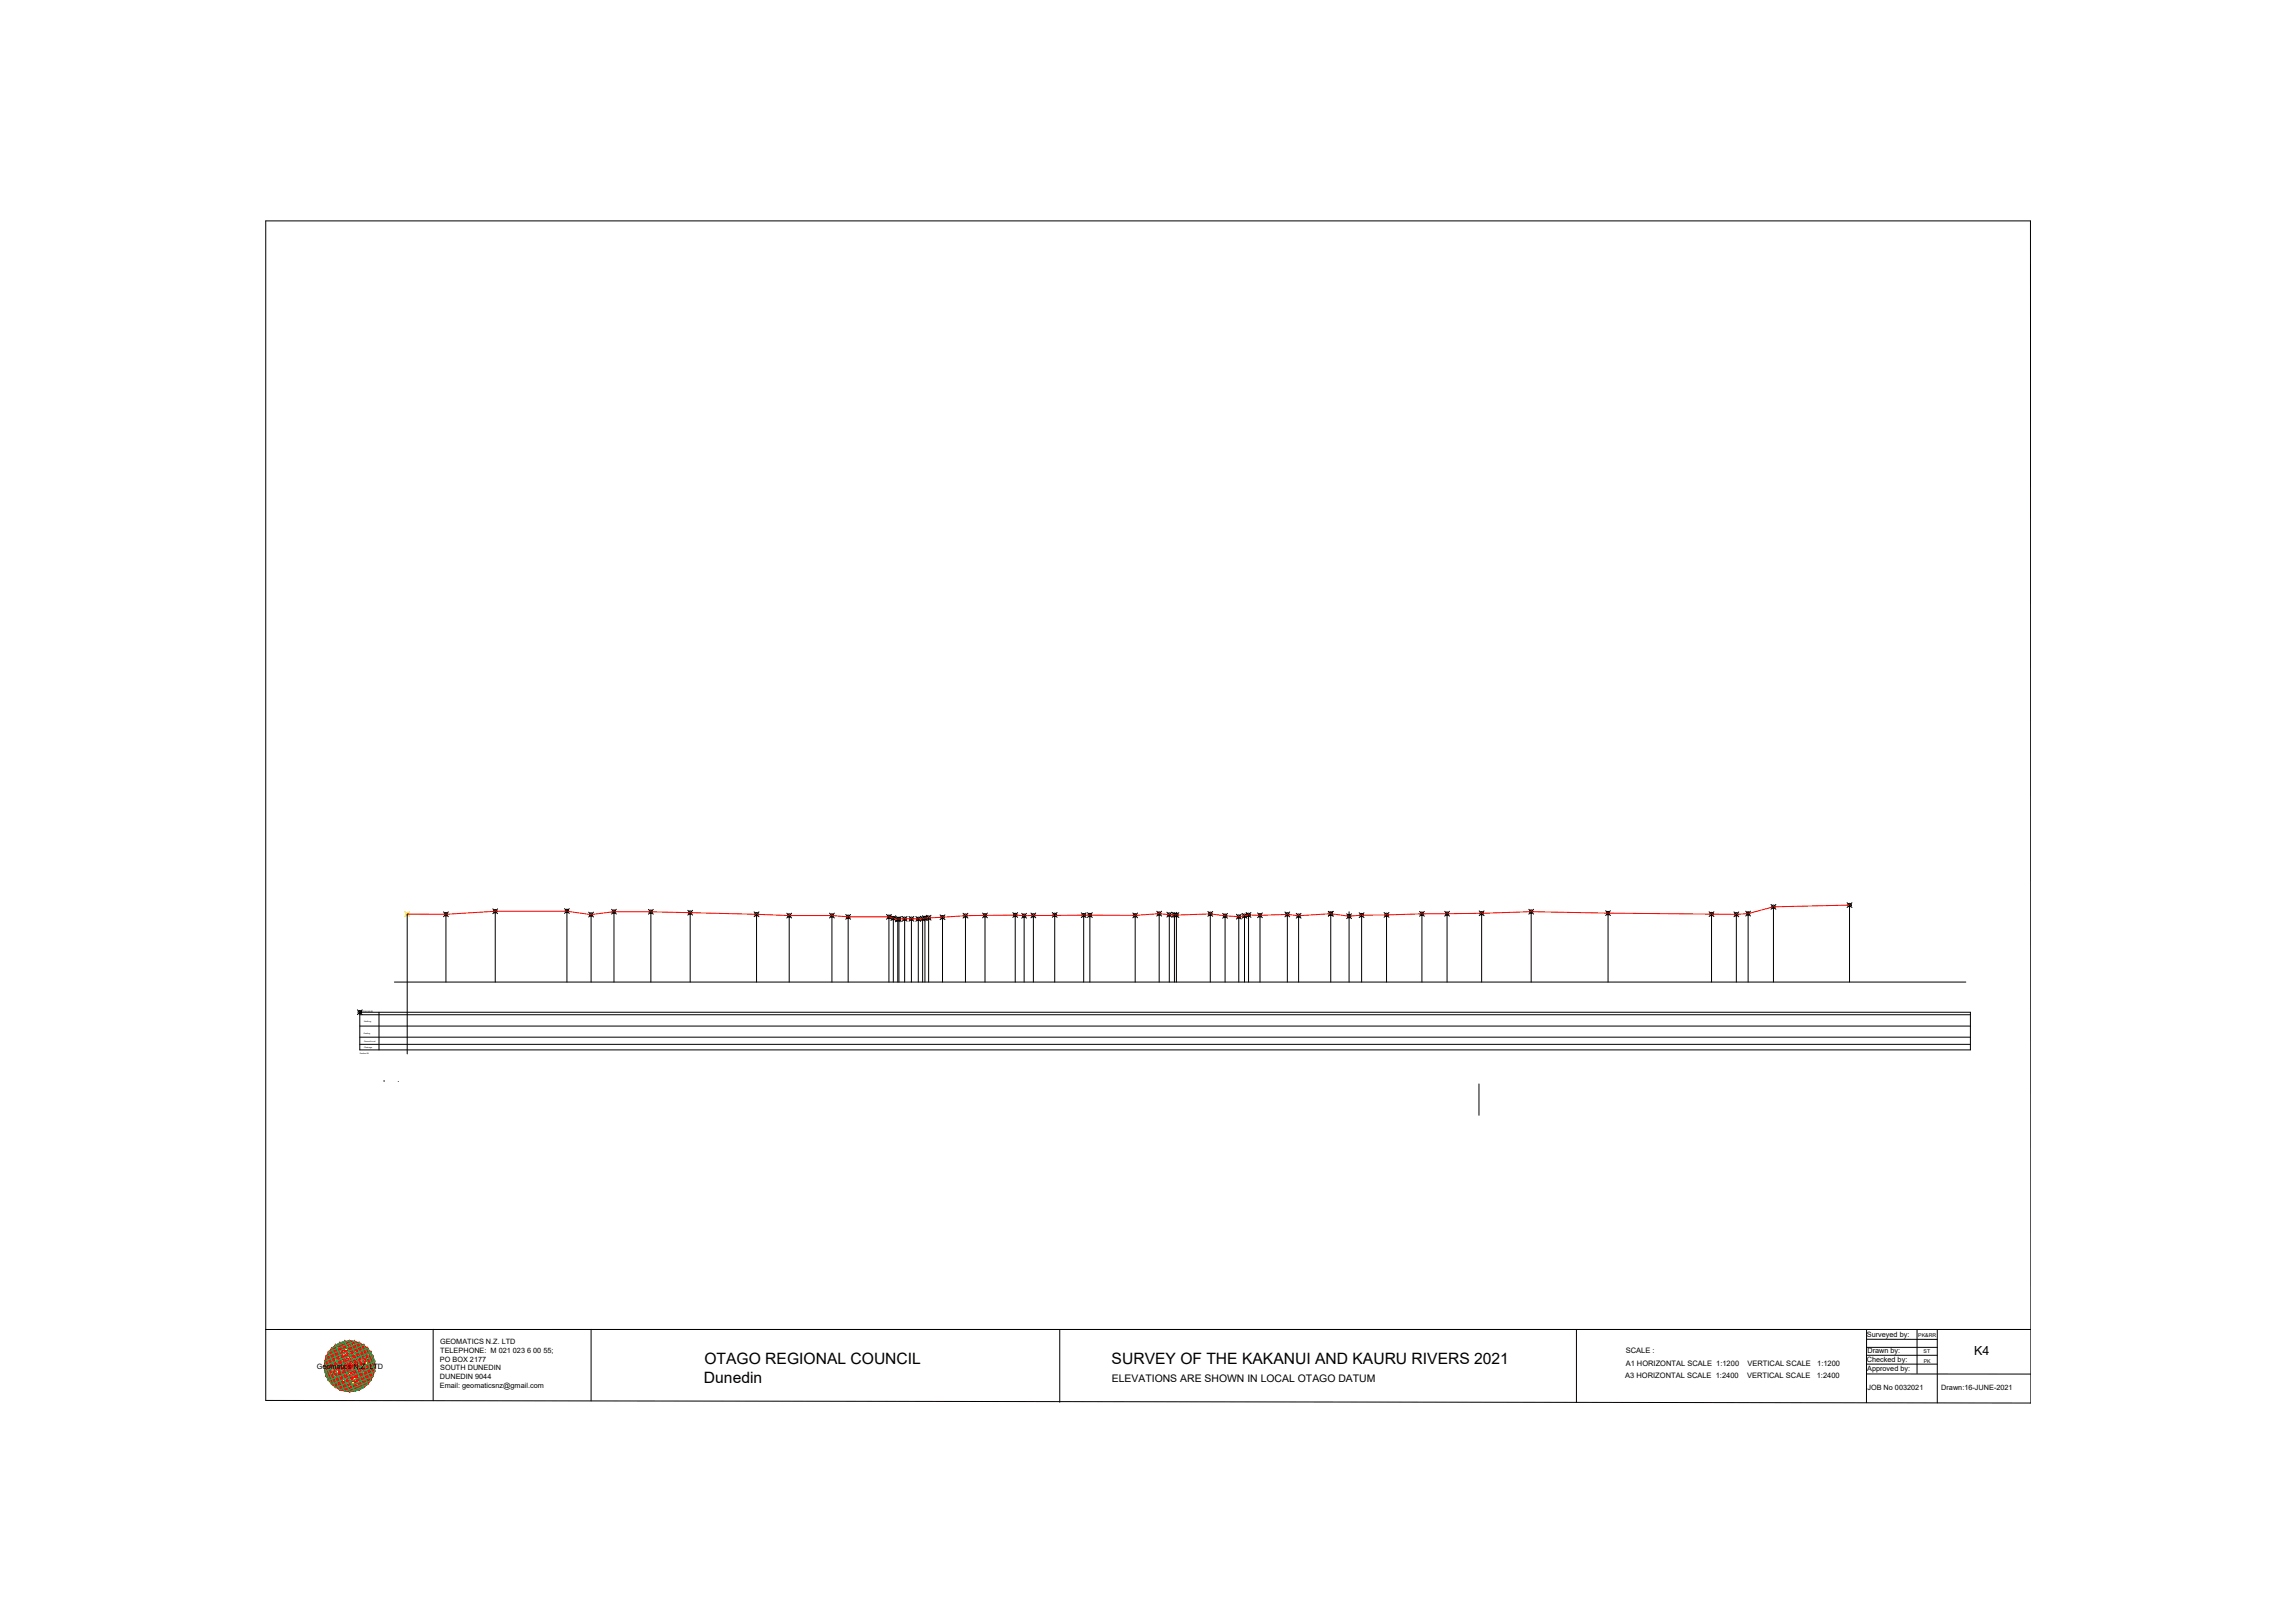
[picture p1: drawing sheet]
<svg xmlns="http://www.w3.org/2000/svg" width="420mm" height="297mm" viewBox="0 0 420 297" stroke-linecap="round" stroke-linejoin="round" font-family="sans-serif">
<defs><g id="words">
<g font-size="2.9">
<text x="129" y="249.6">OTAGO REGIONAL COUNCIL</text>
<text x="203.5" y="249.6">SURVEY OF THE KAKANUI AND KAURU RIVERS 2021</text>
<text x="128.9" y="253.1">Dunedin</text>
</g>
<text font-size="2.3" x="361.4" y="248.1">K4</text>
<text font-size="1.9" x="203.5" y="252.9">ELEVATIONS ARE SHOWN IN LOCAL OTAGO DATUM</text>
<g font-size="1.4">
<text x="297.6" y="250">A1 HORIZONTAL SCALE 1:1200</text>
<text x="297.6" y="247.6">SCALE :</text>
<text x="319.9" y="250">VERTICAL SCALE</text>
<text x="332.7" y="250">1:1200</text>
<text x="297.6" y="252.3">A3 HORIZONTAL SCALE 1:2400</text>
<text x="319.9" y="252.3">VERTICAL SCALE</text>
<text x="332.6" y="252.3">1:2400</text>
</g>
<g font-size="1.3">
<text x="80.6" y="246">GEOMATICS N.Z. LTD</text>
<text x="341.8" y="244.6">Surveyed by:</text>
<text x="58" y="250.5">Geomatics N.Z. LTD</text>
<text x="80.5" y="249.2">PO BOX 2177</text>
<text x="80.6" y="250.8">SOUTH DUNEDIN</text>
<text x="80.6" y="247.6">TELEPHONE: M 021 023 6 00 55;</text>
<text x="341.8" y="249.3">Checked by:</text>
<text x="341.8" y="251">Approved by:</text>
<text x="341.9" y="247.6">Drawn by:</text>
<text x="80.5" y="254">Email: geomaticsnz@gmail.com</text>
<text x="80.5" y="252.4">DUNEDIN 9044</text>
<text x="341.9" y="254.4">JOB No 0032021</text>
<text x="355.4" y="254.4">Drawn:16-JUNE-2021</text>
</g>
<g font-size="1">
<text x="351.2" y="244.7">PK&amp;RR</text>
<text x="352.2" y="247.6">ST</text>
<text x="352.2" y="249.4">PK</text>
</g>
<g font-size=".4">
<text x="65.9" y="185.2">DATUM 145.00</text>
<text x="66.6" y="189.2">Easting</text>
<text x="66.6" y="187">Northing</text>
<text x="66.6" y="190.8">Ground Level</text>
<text x="66.6" y="191.7">Chainage</text>
<text x="65.9" y="192.9">Section K4</text>
</g>
</g></defs>
<!-- layer: 0 -->
<g fill="none" stroke="#f1eb1f" stroke-width=".18">
<path d="M74.1 166.8l.9 .9M75 166.8l-.9 .9"/>
<circle cx="74.5" cy="167.3" r=".31"/>
</g>
<g fill="none" stroke="#000" stroke-width=".18">
<path d="M48.7 40.4h323l.1 216.4-323.1-.5zM72.2 179.7h287.7M74.5 167.3v25.6M81.2 166.9l.9 .9M81.6 167.3v12.4M82.1 166.9l-.9 .9M90.2 166.3l.9 .9M90.7 166.8v12.9M91.1 166.3l-.9 .9M103.3 166.3l.9 .9M103.8 166.7v13M104.2 166.3l-.9 .9"/>
<path d="M107.8 166.9l.9 .9M108.2 167.4v12.3M108.7 166.9l-.9 .9M112 166.4l.8 .9M112.4 166.9v12.8M112.8 166.4l-.8 .9M118.7 166.4l.9 .9M119.2 166.9v12.8M119.6 166.4l-.9 .9M125.9 166.6l.9 .9M126.4 167v12.7M126.8 166.6l-.9 .9"/>
<path d="M138.1 166.9l.8 .9M138.5 167.3v12.4M138.9 166.9l-.8 .9M144 167.1l.9 .9M144.5 167.6v12.1M144.9 167.1l-.9 .9M151.9 167.1l.8 .9M152.3 167.6v12.1M152.7 167.1l-.8 .9M154.8 167.4l.9 .8M155.3 167.8v11.9M155.7 167.4l-.9 .8"/>
<path d="M162.3 167.4l.9 .8M162.7 167.8v11.9M163.1 167.6l.9 .9M163.2 167.4l-.9 .8M163.5 168v11.7M163.9 167.8l.9 .9M164 167.6l-.9 .9M164.1 167.7l.9 .9M164.4 168.3v11.4M164.6 168.2v11.5M164.8 167.8l-.9 .9M165 167.7l-.9 .9"/>
<path d="M165.2 167.7l.9 .9M165.6 168.2v11.5M166.1 167.7l-.9 .9M166.4 167.7l.9 .9M166.9 168.2v11.5M167.3 167.7l-.9 .9M167.7 167.7l.9 .9M168.1 168.2v11.5M168.5 167.7l.9 .9M168.6 167.7l-.9 .9M168.9 167.6l.9 .9M168.9 168.1v11.6"/>
<path d="M169.3 168v11.7M169.4 167.7l-.9 .9M169.6 167.5l.8 .9M169.8 167.6l-.9 .9M170 168v11.7M170.4 167.5l-.8 .9M172.1 167.4l.9 .9M172.6 167.9v11.8M173 167.4l-.9 .9M176.3 167.1l.9 .9M176.8 167.6v12.1M177.2 167.1l-.9 .9"/>
<path d="M179.9 167.1l.9 .9M180.3 167.5v12.2M180.8 167.1l-.9 .9M185.4 167l.9 .9M185.9 167.5v12.2M186.3 167l-.9 .9M187 167.2l.9 .8M187.5 167.6v12.1M187.9 167.2l-.9 .8M188.7 167.1l.9 .9M189.2 167.5v12.2M189.6 167.1l-.9 .9"/>
<path d="M192.6 167l.9 .9M193.1 167.4v12.3M193.5 167l-.9 .9M198 167.1l.8 .8M198.4 167.5v12.2M198.8 167.1l-.8 .8M199.1 167l.9 .9M199.5 167.5v12.2M200 167l-.9 .9M207.4 167.1l.9 .9M207.8 167.5v12.2M208.3 167.1l-.9 .9"/>
<path d="M211.8 166.8l.9 .9M212.2 167.2v12.5M212.7 166.8l-.9 .9M213.6 167l.9 .8M214.1 167.4v12.3M214.5 167l-.9 .8M214.6 167l.9 .9M214.9 167l.9 .9M215 167.4v12.3M215.4 167.5v12.2M215.5 167l-.9 .9M215.8 167l-.9 .9"/>
<path d="M221.1 166.8l.9 .9M221.6 167.3v12.4M222 166.8l-.9 .9M223.8 167.2l.9 .9M224.3 167.6v12.1M224.7 167.2l-.9 .9M226.4 167.3l.8 .9M226.8 167.8v11.9M227.2 167.3l-.8 .9M227.4 167.2l.9 .9M227.8 167.6v12.1M228.1 167l.9 .9"/>
<path d="M228.3 167.2l-.9 .9M228.6 167.4v12.3M229 167l-.9 .9M230.2 167.1l.9 .9M230.7 167.5v12.2M231.1 167.1l-.9 .9M235.2 166.9l.9 .9M235.7 167.4v12.3M236.1 166.9l-.9 .9M237.3 167.2l.9 .8M237.7 167.6v12.1M238.2 167.2l-.9 .8"/>
<path d="M243.2 166.8l.9 .9M243.6 167.2v12.5M244.1 166.8l-.9 .9M246.5 167.2l.9 .9M247 166.9v12.8M247.4 167.2l-.9 .9M248.8 167l.9 .9M249.3 167.5v12.2M249.7 167l-.9 .9M253.4 167l.9 .9M253.8 167.4v12.3M254.3 167l-.9 .9"/>
<path d="M259.9 166.8l.9 .9M260.3 167.2v12.5M260.8 166.8l-.9 .9M264.5 166.8l.9 .9M264.9 167.2v12.5M265.4 166.8l-.9 .9M270.8 166.7l.9 .9M271.3 167.2v12.5M271.7 166.7l-.9 .9M279.9 166.4l.9 .9M280.3 166.9v12.8M280.8 166.4l-.9 .9"/>
<path d="M294 166.7l.8 .9M294.4 167.1v12.6M294.8 166.7l-.8 .9M312.9 166.9l.9 .8M313.3 167.3v12.4M313.8 166.9l-.9 .8M317.4 166.9l.9 .9M317.9 167.3v12.4M318.3 166.9l-.9 .9M319.6 166.8l.9 .9M320 166.9v12.8M320.5 166.8l-.9 .9"/>
<path d="M324.2 165.5l.9 .9M324.7 166v13.7M325.1 165.5l-.9 .9M338.2 165.2l.8 .9M338.6 165.7v14M339 165.2l-.8 .9M65.4 184.8l.9 .9M65.9 185.3h294.8v6.9h-294.8zM65.9 191.1h294.8M65.9 189.8h294.8M65.9 187.8h294.8M65.9 185.7h294.8"/>
<path d="M66.3 184.8l-.9 .9M69.4 185.3v6.9M70.3 197.9h.1M72.9 197.9h.1M270.8 198.4v5.7M48.7 243.3h323.1M79.3 243.3v13M108.2 243.3v13.1M194 243.3v13.3M288.6 243.3v13.4M341.7 248h13M341.7 251.5h30.1"/>
<path d="M341.7 245.1h13M341.7 249.7h13M341.7 246.6h13M341.7 243.3v13.4M351 243.3v8.1M354.7 243.3v13.4"/>
<circle cx="81.6" cy="167.3" r=".31"/>
<circle cx="90.7" cy="166.8" r=".31"/>
<circle cx="103.8" cy="166.7" r=".31"/>
<circle cx="108.2" cy="167.4" r=".31"/>
<circle cx="112.4" cy="166.9" r=".31"/>
<circle cx="119.2" cy="166.9" r=".31"/>
<circle cx="126.3" cy="167" r=".31"/>
<circle cx="138.5" cy="167.3" r=".31"/>
<circle cx="144.5" cy="167.6" r=".31"/>
<circle cx="152.3" cy="167.6" r=".31"/>
<circle cx="155.3" cy="167.8" r=".31"/>
<circle cx="162.7" cy="167.8" r=".31"/>
<circle cx="163.5" cy="168" r=".31"/>
<circle cx="164.4" cy="168.3" r=".31"/>
<circle cx="164.6" cy="168.2" r=".31"/>
<circle cx="165.6" cy="168.2" r=".31"/>
<circle cx="166.9" cy="168.2" r=".31"/>
<circle cx="168.1" cy="168.2" r=".31"/>
<circle cx="168.9" cy="168.1" r=".31"/>
<circle cx="169.3" cy="168" r=".31"/>
<circle cx="170" cy="168" r=".31"/>
<circle cx="172.5" cy="167.9" r=".31"/>
<circle cx="176.7" cy="167.6" r=".31"/>
<circle cx="180.3" cy="167.5" r=".31"/>
<circle cx="185.9" cy="167.5" r=".31"/>
<circle cx="187.5" cy="167.6" r=".31"/>
<circle cx="189.2" cy="167.5" r=".31"/>
<circle cx="193.1" cy="167.4" r=".31"/>
<circle cx="198.4" cy="167.5" r=".31"/>
<circle cx="199.5" cy="167.5" r=".31"/>
<circle cx="207.8" cy="167.5" r=".31"/>
<circle cx="212.2" cy="167.2" r=".31"/>
<circle cx="214.1" cy="167.4" r=".31"/>
<circle cx="215" cy="167.4" r=".31"/>
<circle cx="215.4" cy="167.5" r=".31"/>
<circle cx="221.6" cy="167.3" r=".31"/>
<circle cx="224.3" cy="167.6" r=".31"/>
<circle cx="226.8" cy="167.8" r=".31"/>
<circle cx="227.8" cy="167.6" r=".31"/>
<circle cx="228.6" cy="167.4" r=".31"/>
<circle cx="230.7" cy="167.5" r=".31"/>
<circle cx="235.7" cy="167.3" r=".31"/>
<circle cx="237.7" cy="167.6" r=".31"/>
<circle cx="243.6" cy="167.2" r=".31"/>
<circle cx="247" cy="167.7" r=".31"/>
<circle cx="249.3" cy="167.5" r=".31"/>
<circle cx="253.8" cy="167.4" r=".31"/>
<circle cx="260.3" cy="167.2" r=".31"/>
<circle cx="264.9" cy="167.2" r=".31"/>
<circle cx="271.2" cy="167.1" r=".31"/>
<circle cx="280.3" cy="166.9" r=".31"/>
<circle cx="294.4" cy="167.1" r=".31"/>
<circle cx="313.3" cy="167.3" r=".31"/>
<circle cx="317.9" cy="167.3" r=".31"/>
<circle cx="320" cy="167.2" r=".31"/>
<circle cx="324.7" cy="166" r=".31"/>
<circle cx="338.6" cy="165.6" r=".31"/>
<circle cx="65.9" cy="185.3" r=".31"/>
</g>
<path d="M338.6 165.7l-13.9 .3-4.7 1.2-2.1 .1-37.6-.4-9 .3-22 .3-2.3 .2-3.4-.5-5.9 .4-2-.2-5 .1-2.1-.1-1.8 .4-5.2-.5-6.2 .2-3.2-.3-4.4 .3-20.3 .1a139.6 139.6 0 0 0-19.4 .6l-3.7 .1-1.7-.5h-7.4l-3-.2h-7.8l-25.3-.7h-6.8l-4.2 .5-4.4-.6h-13.1l-9.1 .5h-7.1" fill="none" stroke="#f00" stroke-width=".18"/>
<!-- layer: geo -->
<g fill="none" stroke="#545454" stroke-width=".18">
<path d="M59.3 250.1h9.4M59.4 249.1h9.2v1.9h-9.2zM59.7 248.3h8.6v3.6h-8.6zM59.7 248.3h.1M60.1 247.4h7.8v5.3h-7.8zM60.7 246.7h6.6v6.7h-6.6zM61.4 246.2v7.7h5.2v-7.7h-5.2M61.4 246.2h.1M62.2 245.7h3.6v8.7h-3.6zM63.1 245.5h1.8v9.1l-1.8 .1zM64 245.4v9.3M67.9 247.4h.1"/>
<path d="M68.6 249.1h.1"/>
</g>
<g fill="none" stroke="#ff0" stroke-width=".18">
<path d="M59.3 250.1l4.7-4.7 4.7 4.7-4.7 4.6-4.6-4.6M59.7 251.9l6.1-6.2 2.5 2.6-6.1 6.1zM60.1 247.4l1.3-1.2 6.5 6.5-1.3 1.2zM60.7 253.4h.1M60.7 246.7l6.6 6.7M61.4 253.9l-1.3-1.2 6.5-6.5 1.3 1.2-6.5 6.6M62.2 245.7l6.1 6.2-2.5 2.5-6.1-6.1zM63.1 245.5l5.5 5.5-3.7 3.7-5.5-5.6zM64.9 254.7h.1M64.9 245.5l3.7 3.6-5.5 5.6-3.7-3.7zM67.3 246.7h.1M67.3 246.7l-6.6 6.7"/>
<path d="M67.4 253.4h.1"/>
</g>
<g fill="none" stroke="#00b85c" stroke-width=".18">
<path d="M59.3 250.1l8-3.4 1.4 3.4-8 3.3zM59.4 249.1l7.2-2.9 2 4.8-7.2 3zM59.4 251l8.5-3.6 .7 1.7-8.5 3.6zM59.7 248.3l8.6 3.6M59.7 248.3l2.5 6.1M60.7 246.7l3.3-1.3 3.3 8-3.3 1.3zM62.2 245.7l3.6 8.7M63.1 245.5l3.5 8.5-1.7 .7M63.1 245.5l-1.7 .7 3.5 8.5M64.9 245.5l3 7.2-4.8 2M64.9 245.5l-4.8 1.9 3 7.3M65.8 245.7l-3.6 8.7"/>
<path d="M65.8 245.7l2.5 6.2M65.8 245.7l-6.1 2.6M68.3 248.3l-8.6 3.6M68.3 251.9l-6.1 2.5"/>
</g>
<g fill="none" stroke="#f00" stroke-width=".18">
<path d="M59.3 250.1l.4 1.8M59.3 250.1l2.9 4.3M59.3 250.1l6.5 4.3M59.3 250.1l9 1.8M59.3 250.1h.1M59.4 251h.1M59.4 249.1h.1M59.4 249.1l9.2 1.9M59.4 249.1l.7 3.6M59.4 249.1l3.7 5.6M59.4 251l2 3M59.4 251l5.5 3.6"/>
<path d="M59.4 249.1l7.2 4.8M59.4 251l8.5 1.7M59.7 248.3l-.4 1.8M59.7 248.3h.1M59.7 248.3l1 5.1M59.7 248.3l4.3 6.4M59.7 251.9l1 1.5M59.7 248.3l7.6 5.1M59.7 248.3l9 1.8M59.7 251.9l7.6 1.5M59.7 251.9h.1M60.1 247.4l7.8 5.3"/>
<path d="M60.1 247.4l1.3 6.5M60.1 252.7l6.5 1.2M60.1 247.4l-.7 3.6M60.1 252.7h.1M60.1 247.4h.1M60.1 247.4l4.8 7.3M60.1 252.7l3 2M60.1 247.4l8.5 1.7M60.7 246.8h.1M60.7 246.7l1.5 7.7M60.7 246.7l5.1 7.7M60.7 246.7l7.6 5.2"/>
<path d="M60.7 253.4l1.5 1M60.7 246.7l-1 1.6M60.7 246.7l7.6 1.6M60.7 253.4l5.1 1M60.7 246.7l-1 5.2M60.7 253.4h.1M61.4 246.2h.1M61.4 253.9h.1M61.4 246.2l2.6 3.9M61.4 246.2l1.7 8.5M61.4 246.2l7.2 4.8M61.4 246.1l-2 3"/>
<path d="M61.4 246.2l6.5 1.2M61.4 254l3.5 .7M61.4 246.2l-1.3 6.5M62.2 245.8h.1M62.2 245.7l1.8 9M62.2 245.7l5.1 7.7M62.2 245.7l-1.5 1M62.2 245.7l5.1 1M62.2 254.4l1.8 .3M62.2 245.7l-1.5 7.7M62.2 245.7l6.5 4.4M62.2 245.7l-2.9 4.4"/>
<path d="M62.3 254.4h.1M63.1 245.5h.1M63.1 245.5l.9 4.6M63.1 245.5l-1.7 8.4M63.1 254.7h.1M63.1 245.5l4.8 7.2M63.1 245.5l-3 1.9M63.1 245.5l5.5 3.6M63.1 245.4l-3.7 5.6M63.1 245.5l3.5 .7M64 245.4h.1M64 250.1l.9 4.6"/>
<path d="M64 250.1l2.6 3.9M64 250.1l-4.6 .9M64 250.1l-3.9 2.6M64 245.4l1.8 9M64 245.4l-1.8 .3M64 245.4l4.3 6.5M64 245.4l-4.3 2.9M64 245.4l4.3 2.9M64 245.4l-4.3 6.4 4.3 2.9M64 245.4l1.8 .3M64 245.4l-1.8 9M64 254.7h.1"/>
<path d="M64.9 254.7h.1M64.9 245.5h.1M64.9 245.5l-1.8 9.2M64.9 245.5l1.7 8.4M64.9 245.5l-3.5 .7M64.9 245.5l3.7 5.5M64.9 245.4l-4.8 7.3M65.8 245.7h.1M65.8 254.4l-1.8 .3M65.8 245.7l1.5 7.7M65.8 245.7l-5.1 1M65.8 245.7l2.9 4.4"/>
<path d="M65.8 245.7l-6.5 4.4M65.8 245.7l1.5 1M65.8 245.7l-5.1 7.7M65.8 245.7l-1.8 9M65.8 254.3h.1M66.6 253.9h.1M66.6 246.2h.1M66.6 246.2l-5.2 7.8M66.6 246.2l1.3 6.5M66.6 246.2l-6.5 1.2M66.6 254l-3.5 .7M66.6 246.2l2 2.9"/>
<path d="M66.6 246.2l-7.2 4.8M66.6 246.2l-1.7 8.5M67.3 246.7h.1M67.3 246.7l1 5.2M67.3 246.7l-7.6 1.6M67.3 253.4l-5.1 1M67.3 246.7l1 1.6M67.3 246.7l-7.6 5.2M67.3 253.4l-1.5 1M67.3 246.7l-5.1 7.7M67.3 246.7l-1.5 7.7M67.3 253.3h.1"/>
<path d="M67.9 247.4h.1M67.9 247.4l-3.9 2.7M67.9 247.4l.7 3.6M67.9 247.4l-8.5 1.7M67.9 252.7l-6.5 1.3M67.9 247.4l-3-2-5.5 3.7M67.9 252.7l-3 2M67.9 247.4l-4.8 7.2M67.9 247.4l-1.3 6.6M67.9 252.7h.1M68.3 248.2h.1M68.3 251.8h.1"/>
<path d="M68.3 248.3l.4 1.8M68.3 248.3l-9 1.8M68.3 251.9l-7.6 1.5M68.3 251.9l-4.3 2.8M68.3 248.3l-7.6 5.1M68.3 248.3l-4.3 6.4M68.3 251.8l-1 1.6M68.3 248.3l-1 5.1M68.6 249.1h.1M68.6 251l-8.5 1.7M68.6 249.1l-7.2 4.8M68.6 251l-5.5 3.7"/>
<path d="M68.6 249.1l-3.7 5.6M68.6 249.1l-.7 3.6M68.6 251h.1M68.6 249.1l-4.6 1M68.6 251l-2 2.9M68.7 250h.1M68.7 250.1l-9 1.8M68.7 250.1l-6.5 4.3M68.7 250.1l-2.9 4.3M68.7 250.1l-.4 1.8"/>
</g>
<use href="#words"/>
</svg>
